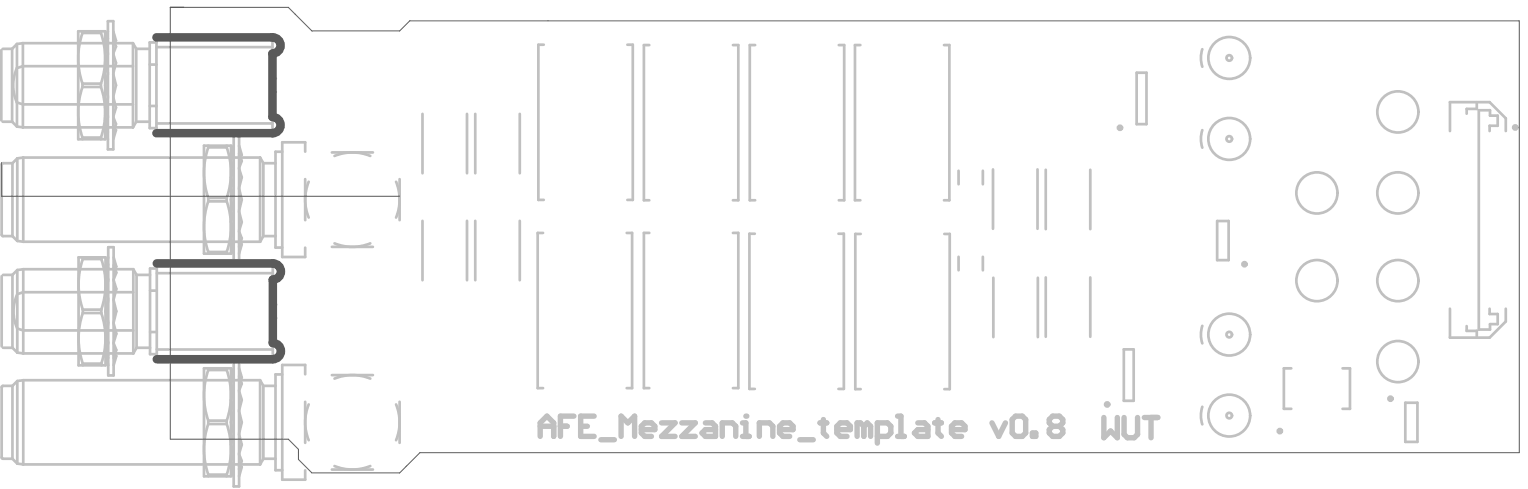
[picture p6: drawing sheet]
<svg xmlns="http://www.w3.org/2000/svg" width="377mm" height="121mm" viewBox="0 0 377 121" stroke-linecap="round" stroke-linejoin="round" font-family="sans-serif">
<path d="M38.6 9.2h28.6a2 2 0 0 1 2.1 2 2 2 0 0 1-2.1 2v15.7a2 2 0 0 1 2.1 2 2 2 0 0 1-2.1 2h-28.6zM38.7 65h28.6a2 2 0 0 1 2.1 2 2 2 0 0 1-2.1 2v15.6a2 2 0 0 1 2.1 2 2 2 0 0 1-2.1 2h-28.6z" fill="none" stroke="#000" stroke-width=".25"/>
<g fill="none" stroke="#c0c0c0" stroke-width=".66">
<path d="M.3 12.4v17.3M.7 12.1h2.3M3 12.1v17.9M4.2 10.9v20.3M4.2 10.9l-1.2 1.2M5.7 10.7l-1.5 .2M5.7 10.7v20.7M5.7 10.7h27.1M19.3 7.7h6.7v26.7h-6.7zM20.4 7.7v.4h4.5v-.4M26.6 5.2h1.4v31.7h-1.4zM26.6 18.3l-.6 2.7 .6 2.7"/>
<path d="M26.6 13.4l-.6 2.1 .6 2.5M26.6 7.7l-.6 2.3 .6 .2M26.6 9.5l-.6 2 .6 1.7M28 18.3l.6 2.7-.6 2.8M28 13.4l.6 2.1-.6 2.6M28 7.7l.6 2.3-.6 .2M28 9.7l.6 1.8-.6 1.7M32.8 16.3h-27.1l-1.5 .5M32.8 10.7l.8 1.4M32.8 10.7v20.7M33.6 12.1h3.3M33.6 12.1v17.9"/>
<path d="M36.9 15.9h1.7M38.6 10.5h-1.7v21.1h1.7M38.6 10.4v21.3M38.6 11.6h28.6M67.2 19.4h.9M67.2 10.4v21.3M134.2 11h-1.3v38.3h1.3M154.8 11h1.4v38.3h-1.4M160.2 11.1h-1.3v38.3h1.3M180.9 11.1h1.3v38.3h-1.3M186.4 11.1h-1.4v38.3h1.4M207 11.1h1.4v38.3h-1.4"/>
<path d="M212.3 11.1h-1.3v38.3h1.3M233 11.1h1.3v38.3h-1.3M280.5 17.9h2.5v12.7h-2.5zM.7 30h2.3M3 30l1.2 1.2M4.2 31.2l1.5 .2M4.2 25.3l1.5 .5h27.1M4.3 39.1v20.3M4.3 39.1l-1.2 1.2M5.7 31.4h27.1M5.7 38.9l-1.4 .2M5.7 38.9v20.7"/>
<path d="M5.7 38.9h58.5M20.4 20.6h4.5v.9h-4.5zM20.4 34.4v-.5h4.5v.5M26.6 28.9l-.6 1.7 .6 2M26.6 24.1l-.6 2.5 .6 2.1M26.6 31.9l-.6 .2 .6 2.3M28 24l.6 2.6-.6 2.2M28 28.9l.6 1.7-.6 2M28 31.9l.6 .2-.6 2.3M33.6 30h3.3M33.6 30l-.8 1.4M36.9 26.1h1.7"/>
<path d="M38.6 30.5h28.6M50.4 35.9h6.6v26.7h-6.6zM51.4 35.9v.5h4.6v-.5M57.7 33.4h1.3v31.7h-1.3zM57.7 37.7l-.7 2 .7 1.7M57.7 35.9l-.7 2.3 .7 .2M59 37.9l.7 1.8-.7 1.7M59 35.9l.7 2.3-.7 .2M64.2 38.9v20.7M64.2 38.9l.8 1.4M67.2 22.7h.9M69.7 37.4h-1.7v23.7h1.7"/>
<path d="M75.3 37.4v-2.3h-5.6v28.3h5.6v-2.3M81.9 37.6h10.1M104.3 28.1v14.7M115.3 28.1v14.7M117.3 28.1v14.7M128.3 28.1v14.7M357.9 32.3v-7.1h9.7l4 4v3.1M364.5 25.2v1.7h-2.5v1.2M367.6 32.3v-1.3h2v-2.5h-1.9v-1.3h-2.7v54.1h2.7v-1.3h1.9v-2.5h-2v-1.3M.4 40.6v17.3M.7 58.2h2.4M.7 40.3h2.4"/>
<path d="M3.1 40.3v17.9M3.1 58.2l1.2 1.2M4.3 59.4l1.4 .2M5.7 59.6h58.5M51.4 48.8h4.6v.9h-4.6zM57.7 52.3l-.7 2.5 .7 2.1M57.7 46.6l-.7 2.7 .7 2.7M57.7 41.6l-.7 2.1 .7 2.5M57.7 57.2l-.7 1.6 .7 2M59 52.2l.7 2.6-.7 2.2M59 46.5l.7 2.8-.7 2.7M59 41.6l.7 2.1-.7 2.6"/>
<path d="M59 57.1l.7 1.7-.7 2M65 58.2h3M65 40.3h3M65 58.2l-.8 1.4M65 40.3v17.9M75.3 44.2v10.1M98.6 44.2v10.1M104.3 54.5v14.6M115.3 54.5v14.6M117.3 54.5v14.6M128.3 54.5v14.6M134 57.5h-1.3v38.3h1.3"/>
<path d="M154.7 57.5h1.3v38.3h-1.3M160.2 57.5h-1.3v38.3h1.3M180.9 57.5h1.3v38.3h-1.3M186.3 57.7h-1.3v38.3h1.3M206.9 57.7h1.4v38.3h-1.4M212.4 57.7h-1.3v38.3h1.3M233.1 57.7h1.3v38.3h-1.3M236.6 42.1v3.4M242.6 42.1v3.4M245.1 41.8v14.7M256.1 41.8v14.7M258.1 41.9v14.6"/>
<path d="M269.1 41.9v14.6M300.4 54.5h2.8v9.7h-2.8zM.4 68.2v17.3M.7 67.8h2.4M3.1 67.8v18M4.3 66.6v20.4M4.3 66.6l-1.2 1.2M5.7 66.4l-1.4 .2M5.7 66.4v20.8M5.7 66.4h27.2M19.4 63.5h6.6v26.6h-6.6zM20.4 63.5v.4h4.6v-.4"/>
<path d="M20.4 76.4h4.6v.8h-4.6zM26.7 79.8l-.7 2.5 .7 2.2M26.7 74.1l-.7 2.7 .7 2.7M26.7 65.3l-.7 2 .7 1.6M26.7 69.2l-.7 2.1 .7 2.5M26.7 61h1.3v31.6h-1.3zM26.7 63.5l-.7 2.3 .7 .2M28 79.8l.7 2.5-.7 2.2M28 74.1l.7 2.7-.7 2.8M28 65.4l.7 1.9-.7 1.7M28 69.1l.7 2.2-.7 2.6M28 63.5l.7 2.3-.7 .2"/>
<path d="M32.9 66.4l.8 1.4M32.9 72.1h-27.2l-1.4 .5M32.9 66.4v20.8M33.7 67.8h3.3M33.7 67.8v18M37 71.7h1.7M38.7 66.2h-1.7v21.2h1.7M38.7 66.2v21.3M38.7 67.4h28.6M51.4 62.6v-.4h4.6v.4M57.7 60.1l-.7 .2 .7 2.3M59 60.1l.7 .2-.7 2.3"/>
<path d="M67.3 78.5h.9M67.3 75.2h.9M67.3 66.2v21.3M81.9 60.9h10.1M236.6 63.4v3.3M242.6 63.4v3.3M245.2 68.5v14.7M256.1 68.5v14.7M258.1 68.4v14.7M269.1 68.4v14.7M357.9 76.2v7.1h9.7l4-4v-3.1M.4 95.5v17.4"/>
<path d="M.7 95.2h2.4M.7 85.8h2.4M3.1 95.2v18M3.1 85.8l1.2 1.2M4.3 87l1.4 .2M4.3 81.1l1.4 .4h27.2M4.3 94v20.4M4.3 94l-1.2 1.2M5.7 93.8l-1.4 .2M5.7 93.8v20.8M5.7 93.8h58.5M5.7 87.2h27.2"/>
<path d="M20.4 90.1v-.4h4.6v.4M26.7 87.6l-.7 .2 .7 2.3M26.7 84.7l-.7 1.7 .7 1.9M28 87.6l.7 .2-.7 2.3M28 84.7l.7 1.7-.7 1.9M33.7 85.8h3.3M33.7 85.8l-.8 1.4M37 81.9h1.7M38.7 86.2h28.6M50.4 90.9h6.6v26.6h-6.6zM51.4 90.9v.4h4.6v-.4M57.7 88.4h1.3v31.6h-1.3z"/>
<path d="M57.7 96.5l-.7 2.2 .7 2.5M57.7 92.7l-.7 2 .7 1.6M57.7 90.9l-.7 2.3 .7 .2M59 96.5l.7 2.2-.7 2.5M59 92.8l.7 1.9-.7 1.6M59 90.9l.7 2.3-.7 .2M64.2 93.8v20.8M64.2 93.8l.8 1.4M65 95.2h3M65 95.2v18M69.7 92.4h-1.7v23.6h1.7M75.3 92.3v-2.3h-5.6v28.3h5.6v-2.3"/>
<path d="M75.3 99.1v10.2M81.9 92.5h10.1M98.6 99.1v10.2M277.4 86.2h2.4v12.7h-2.4zM318.7 90.9h-1.8v10h1.8M331.4 90.9h1.8v10h-1.8M346.8 99.4h3v9.6h-3zM362 80.5v1.1h2.5v1.7M.7 113.2h2.4M3.1 113.2l1.2 1.2M4.3 114.4l1.4 .2M5.7 114.6h58.5"/>
<path d="M51.4 103.8h4.6v.8h-4.6zM51.4 117.5v-.4h4.6v.4M57.7 115l-.7 .2 .7 2.3M57.7 112.1l-.7 1.6 .7 2M57.7 107.2l-.7 2.5 .7 2.2M57.7 101.5l-.7 2.7 .7 2.7M59 115l.7 .2-.7 2.3M59 112.1l.7 1.6-.7 2M59 107.2l.7 2.5-.7 2.2M59 101.5l.7 2.7-.7 2.7M65 113.2h3M65 113.2l-.8 1.4"/>
<path d="M81.9 115.9h10.1"/>
</g>
<g fill="none" stroke="#c0c0c0" stroke-width="1.3">
<path d="M133.3 107.7v-3.4l1.7-1.6 1.7 1.6v3.4M133.3 105.2h3.4M138.3 105.2h1.7M141.6 102.7h-3.3v5M143.3 105.2h1.7M146.6 102.7h-3.3v5h3.3M148.3 108.5h3.3M153.3 107.7v-5l1.7 1.6 1.6-1.6v5M158.3 106h3.3v-.8l-.8-.9h-1.7l-.8 .9v1.6l.8 .9h1.7M163.3 104.3h3.3l-3.3 3.4h3.3M168.3 104.3h3.3l-3.3 3.4h3.3M174.1 104.3h1.7l.8 .9v2.5h-2.5l-.8-.9 .8-.8h2.5"/>
<path d="M178.3 107.7v-3.4h2.5l.8 .9v2.5M183.2 107.7h1.7M183.2 104.3h.9v3.4M272.4 103v5l1.7-1.7 1.7 1.7v-5M277.4 103v4.2l.9 .8h1.6l.9-.8v-4.2M282.4 103h3.3M284.1 103v5"/>
</g>
<circle cx="184.1" cy="102.7" r=".67" fill="#c0c0c0"/>
<g fill="none" stroke="#c0c0c0" stroke-width="1.3">
<path d="M187.4 107.7v-3.4h2.5l.8 .9v2.5M192.4 106h3.3v-.8l-.8-.9h-1.7l-.8 .9v1.6l.8 .9h1.7M197.4 108.5h3.3M202.4 104.3h1.7M203.2 103.5v3.3l.9 .9M206.5 106h3.4v-.8l-.9-.9h-1.6l-.9 .9v1.6l.9 .9h1.6M213.2 105.2l-.8-.9h-.9v3.4M213.2 105.2v2.5M213.2 105.2l.8-.9 .9 .9v2.5M216.5 107.7h2.5l.9-.9v-1.6l-.9-.9h-2.5v5M221.5 107.7h1.7M221.5 102.7h.9v5"/>
<path d="M226.5 104.3h1.7l.8 .9v2.5h-2.5l-.8-.9 .8-.8h2.5M230.7 104.3h1.6M231.5 103.5v3.3l.8 .9M234.8 106h3.4v-.8l-.9-.9h-1.6l-.9 .9v1.6l.9 .9h1.6M244.8 104.3l1.7 3.4 1.7-3.4M250.6 102.7h1.7l.8 .8v3.3l-.8 .9h-1.7l-.8-.9v-3.3zM254.8 106.8h.8v.9h-.8zM259.8 105.2l-.8 .8v.8l.8 .9h1.7l.8-.9v-.8l-.8-.8M259.8 105.2l-.8-.9v-.8l.8-.8h1.7l.8 .8v.8l-.8 .9M259.8 105.2h1.7"/>
</g>
<g fill="none" stroke="#c0c0c0" stroke-width=".66">
<path d="M4.2 16.8a10.2 10.2 0 0 0 0 8.5M20.4 8.1a19 19 0 0 0 0 12.5M24.9 8.1a19 19 0 0 1 0 12.5M296.7 12.1l-.3 2.5 .3 1.9M20.4 21.5a19 19 0 0 0 0 12.4M24.9 21.5a19 19 0 0 1 0 12.4M51.4 36.4a19 19 0 0 0 0 12.4M56 36.4a19 19 0 0 1 0 12.4M82.6 38.5a11.7 11.7 0 0 1 8.8 0M296.7 32.1l-.3 2.5 .3 1.8M.4 57.9l.3 .4M.7 40.3l-.3 .3"/>
<path d="M51.4 49.7a19 19 0 0 0 0 12.5M56 49.7a19 19 0 0 1 0 12.5M76.2 44.8a11.7 11.7 0 0 0 0 8.9M97.8 44.8a11.7 11.7 0 0 1 0 8.9M4.3 72.6a10.2 10.2 0 0 0 0 8.5M20.4 63.9a19 19 0 0 0 0 12.5M20.4 77.2a19 19 0 0 0 0 12.5M25 63.9a19 19 0 0 1 0 12.5M25 77.2a19 19 0 0 1 0 12.5M82.6 60a11.7 11.7 0 0 0 8.8 0M.7 95.2l-.3 .3M51.4 91.3a19 19 0 0 0 0 12.5"/>
<path d="M56 91.3a19 19 0 0 1 0 12.5M76.2 99.8a11.7 11.7 0 0 0 0 8.8M82.6 93.4a11.7 11.7 0 0 1 8.8 0M97.8 99.8a11.7 11.7 0 0 1 0 8.8M296.7 80.4l-.3 2.5 .3 1.8M.4 112.9l.3 .3M51.4 104.6a19 19 0 0 0 0 12.5M56 104.6a19 19 0 0 1 0 12.5M82.6 115a11.7 11.7 0 0 0 8.8 0M296.7 100.4l-.3 2.4 .3 1.9"/>
<circle cx="303.4" cy="14.3" r="5.2"/>
<circle cx="303.4" cy="14.3" r=".68"/>
<circle cx="303.4" cy="34.3" r="5.2"/>
<circle cx="303.4" cy="34.3" r=".68"/>
<circle cx="345" cy="27.6" r="5.1"/>
<circle cx="325" cy="47.6" r="5.1"/>
<circle cx="345" cy="47.6" r="5.1"/>
<circle cx="325" cy="69.2" r="5.1"/>
<circle cx="345" cy="69.2" r="5.1"/>
<circle cx="303.4" cy="82.6" r="5.2"/>
<circle cx="303.4" cy="82.6" r=".68"/>
<circle cx="345" cy="89.2" r="5.1"/>
<circle cx="303.4" cy="102.5" r="5.2"/>
<circle cx="303.4" cy="102.5" r=".68"/>
</g>
<g fill="none" stroke="#c0c0c0" stroke-width=".83">
<circle cx="276.4" cy="31.5" r=".42"/>
<circle cx="374" cy="31.4" r=".42"/>
<circle cx="307.1" cy="65.2" r=".42"/>
<circle cx="273.3" cy="99.8" r=".42"/>
<circle cx="343.2" cy="98.4" r=".42"/>
<circle cx="315.9" cy="106.4" r=".42"/>
</g>
<path d="M42 1.8h29.2l5.8 5.8h21.6l2.5-2.5h273.9v106.6h-271.4l-5 5h-21.6l-3.3-3.3v-2.5l-2.5-2.5h-29.2zM.4 40.1v8.3h98.2" fill="none" stroke="#5a5a5a" stroke-width=".25"/>
<path d="M38.6 9.2h28.6a2 2 0 0 1 2 2 2 2 0 0 1-2 2v15.7a2 2 0 0 1 2 2 2 2 0 0 1-2 2h-28.6M38.7 65h28.6a2 2 0 0 1 2 2 2 2 0 0 1-2 2v15.6a2 2 0 0 1 2 2 2 2 0 0 1-2 2h-28.6" fill="none" stroke="#5a5a5a" stroke-width="2.1"/>
</svg>
